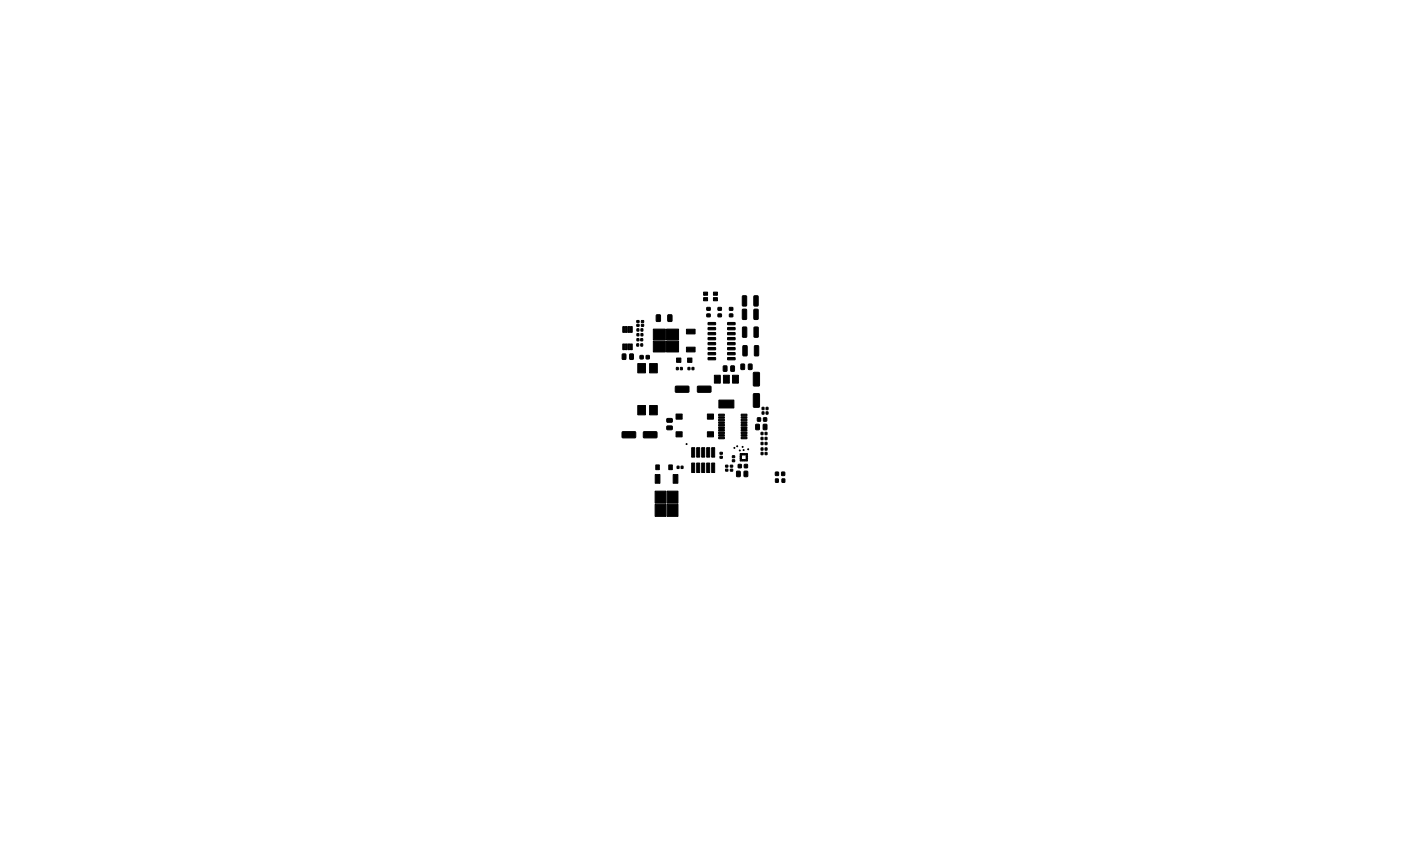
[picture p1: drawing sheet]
<svg xmlns="http://www.w3.org/2000/svg" width="356mm" height="216mm" viewBox="0 0 356 216" stroke-linecap="round" stroke-linejoin="round" font-family="sans-serif">
<g fill="#000" stroke="#000" stroke-width=".25">
<path d="M178.6 75.5h1v.8h-1zM178.6 74.1h1v.8h-1zM179.4 79.7h.8v.7h-.8zM179.4 78h.8v.7h-.8zM181.1 74.1h1v.8h-1zM181.1 75.5h1v.8h-1zM182.3 78h.8v.7h-.8zM182.3 79.7h.8v.7h-.8zM185.2 78h.8v.7h-.8zM185.2 79.7h.8v.7h-.8zM188.5 75.1l.8-.1 .2 .2v2.2l-.1 .2-1-.1zM191.4 75.1l.8-.1 .2 .2 .1 2.2-.2 .2-1-.1z"/>
<path d="M158.1 87.3h.4v1.4h-.4zM158.1 82.9h.4v1.4h-.4zM158 89.8h.6l.3 .1v1.1l-.2 .2-.8-.1zM158.7 87.3h.5v1.4h-.5zM158.7 82.9h.5v1.4h-.5zM159.4 87.3h.4v1.4h-.4zM159.4 82.9h.4v1.4h-.4zM160 87.3h.5v1.4h-.5zM160 82.9h.5v1.4h-.5zM159.9 89.8h.6l.3 .1v1.1l-.2 .2-.8-.1zM161.6 87.2h.5v.6h-.5zM161.7 85.9h.5v.6h-.5z"/>
<path d="M161.7 83.4h.4v.6h-.4zM161.7 84.6h.4v.6h-.4zM161.6 82.3h.6v.5h-.6zM161.6 81.3h.6v.5h-.6zM161.9 92.2h1.9v2.4h-1.9zM162.6 85.9h.5v.6h-.5zM162.7 87.2h.4v.6h-.4zM162.7 83.4h.5v.6h-.5zM162.7 84.6h.5v.6h-.5zM162.8 82.3h.6v.5h-.6zM162.8 81.3h.6v.5h-.6zM162.5 90.2h.7v.8h-.7z"/>
<path d="M164 90.2h.8v.8h-.8zM164.9 92.2h1.9v2.4h-1.9zM166.6 79.9l.8-.1 .2 .2 .1 1.3-.2 .3-.9-.2zM165.8 86.5h3.1v2.8h-3.1zM165.8 83.5h3.1v2.7h-3.1zM169.5 79.9l.8-.1 .3 .2v1.3l-.2 .3-.9-.2zM171.7 93.2h.5v.6h-.5zM169.2 86.5h3v2.8h-3zM169.2 83.5h3v2.7h-3zM171.7 90.8h1.1v1.1h-1.1zM172.7 93.2h.5v.6h-.5zM171.5 98h3.2l.2 .2v1.2l-.3 .1h-3.1l-.1-.2z"/>
<path d="M174.6 93.2h.5v.6h-.5zM174.5 90.8h1.1v1.1h-1.1zM175.7 93.2h.4v.6h-.4zM174.2 83.5h2.2v1.2h-2.2zM174.2 88.1h2.2v1.2h-2.2zM179.7 90.7h1.9v.5l-1.8 .1zM179.7 89.5l1.9-.1v.5l-1.8 .1zM179.7 88.2h1.9v.5h-1.8zM179.7 86.9h1.9v.5l-1.8 .1zM179.7 85.7l1.9-.1v.5l-1.8 .1zM179.7 84.4h1.9v.5h-1.8zM179.7 83.1h1.9v.5l-1.8 .1z"/>
<path d="M179.7 81.9l1.9-.1v.5l-1.8 .1zM177.1 98h3.2l.2 .2v1.2l-.3 .1h-3.1l-.1-.2zM181.3 95.2h1.5v2h-1.5zM183.6 92.9l.7-.1 .2 .1v1.1l-.1 .2-.8-.1zM183.6 95.2h1.5v2h-1.5zM184.7 81.9l1.8-.1 .1 .5-1.9 .1zM184.7 83.1h1.8l.1 .5-1.9 .1zM184.7 84.4h1.8l.1 .5h-1.9zM184.7 85.7l1.8-.1 .1 .5-1.9 .1zM184.7 86.9h1.8l.1 .5-1.9 .1zM184.7 88.2h1.8l.1 .5h-1.9zM184.7 89.5l1.8-.1 .1 .5-1.9 .1z"/>
<path d="M184.7 90.7h1.8l.1 .5-1.9 .1zM185.5 92.9l.7-.1 .2 .1v1.1l-.1 .2-.8-.1zM185.9 95.2h1.5v2h-1.5zM188.1 92.4l.7-.1 .2 .2v1l-.1 .3-.9-.2zM188.5 78.5l.8-.1 .2 .2v2.2l-.1 .3-1-.2zM188.5 83l.8-.1 .2 .2 .1 2.2-.2 .3-.9-.2zM188.6 87.7h.8l.2 .1 .1 2.3-.2 .2-.9-.1zM190 92.4l.7-.1 .2 .2v1l-.1 .3-.9-.2zM191.3 94.5l1.2-.1 .3 .2v3.1l-.2 .2h-1.2l-.2-.1zM191.4 78.5l.8-.1 .2 .2 .1 2.2-.2 .3-1-.2zM191.4 83l.8-.1 .3 .2v2.2l-.2 .3-.9-.2zM191.5 87.7h.8l.3 .1v2.3l-.2 .2-.9-.1z"/>
<path d="M157.9 109.6l3.3-.1 .2 .3v1.1l-.3 .2h-3.1l-.1-.2zM161.9 102.9h1.9v2.3h-1.9zM164.9 102.9h1.9v2.3h-1.9zM166.4 118h.9v1.2h-.9zM163.3 109.6l3.3-.1 .2 .3v1.1l-.3 .2h-3.1l-.1-.2zM169.3 108.1h1.2l.1 .8-.2 .1h-1l-.2-.2zM169.3 106.2h1.2l.1 .8-.2 .1h-1l-.2-.2zM169.7 118h.9v1.2h-.9zM171.9 118.3h.4v.5h-.4zM172.9 118.3h.5v.5h-.5zM171.6 109.5h1.5v1.3h-1.5zM171.6 105h1.5v1.3h-1.5z"/>
<path d="M175.6 113.6h.7v2.4h-.7zM175.6 117.5h.7v2.4h-.7zM176.8 113.6h.8v2.4h-.8zM176.8 117.5h.8v2.4h-.8zM178.1 113.6h.8v2.4h-.8zM178.1 117.5h.8v2.4h-.8zM179.4 113.6h.7v2.4h-.7zM179.4 117.5h.7v2.4h-.7zM179.5 109.5h1.6v1.3h-1.6zM179.5 105h1.6v1.3h-1.6zM180.6 113.6h.8v2.4h-.8zM180.6 117.5h.8v2.4h-.8z"/>
<path d="M182.5 101.5h3.8v2h-3.8zM182.8 114.8h.5v.4h-.5zM182.8 115.8h.5v.4h-.5zM182.4 105.1h1.4l.1 .3-1.4 .1zM182.4 105.7h1.4l.1 .4h-1.4zM182.4 106.4h1.4l.1 .3-1.4 .1zM182.4 107h1.4l.1 .4h-1.4zM182.4 107.7h1.4l.1 .3-1.4 .1zM182.4 108.3h1.4l.1 .4h-1.4zM182.4 109h1.4l.1 .3-1.4 .1zM182.4 109.6h1.4l.1 .4h-1.4zM182.4 110.3h1.4l.1 .3-1.4 .1z"/>
<path d="M182.4 110.9h1.4l.1 .4h-1.4zM184.2 118h.5v.5h-.5zM184.2 119.1h.5v.4h-.5zM185.4 118h.6v.5h-.6zM185.4 119.1h.6v.4h-.6zM185.9 115.6h.6v.5h-.6zM185.9 116.7h.6v.4h-.6zM187.8 116.1h.4v.3h-.4zM187.8 115.6h.4v.3h-.4zM187.9 116.6h.3v.4h-.3zM187.9 115.1h.3v.3h-.3zM187.4 117.8h.8v.9h-.8z"/>
<path d="M188.4 116.6h.3v.4h-.3zM188.4 115.1h.3v.3h-.3zM188.9 116.6h.3v.4h-.3zM188.9 115.1h.3v.3h-.3zM189.4 115.6h.3v.3h-.3zM189.4 116.1h.3v.3h-.3zM189.4 116.6h.3v.4h-.3zM189.4 115.1h.3v.3h-.3zM188.2 110.9h1.3l.1 .4h-1.4zM188.2 110.3h1.3l.1 .3-1.4 .1zM188.2 109.6h1.3l.1 .4h-1.4zM188.2 109h1.3l.1 .3-1.4 .1z"/>
<path d="M188.2 108.3h1.3l.1 .4h-1.4zM188.2 107.7h1.3l.1 .3-1.4 .1zM188.2 107h1.3l.1 .4h-1.4zM188.2 106.4h1.3l.1 .3-1.4 .1zM188.2 105.7h1.3l.1 .4h-1.4zM188.2 105.1h1.3l.1 .3-1.4 .1zM188.9 117.8h.8v.9h-.8zM191.3 99.9l1.2-.1 .3 .2v3.1l-.2 .2h-1.2l-.2-.1zM191.9 107.7l.6-.1 .3 .2v1l-.2 .2-.8-.1zM192.3 106h.7v.8h-.7zM193.2 111h.4v.5h-.4zM193.2 109.7h.4v.6h-.4z"/>
<path d="M193.2 112.2h.4v.6h-.4zM193.4 104.5h.5v.6h-.5zM193.4 103.4h.5v.5h-.5zM193.8 107.7l.6-.1 .3 .2v1l-.2 .2-.8-.1zM193.2 113.6h.5v.6h-.5zM193.2 114.8h.5v.5h-.5zM193.8 106h.8v.8h-.8zM194.2 111h.5v.5h-.5zM194.2 109.7h.5v.6h-.5zM194.2 112.2h.5v.6h-.5zM194.5 104.5h.4v.6h-.4zM194.5 103.4h.4v.5h-.4z"/>
<path d="M194.2 113.6h.5v.6h-.5zM194.2 114.8h.5v.5h-.5zM166.3 128h2.7v3h-2.7zM166.3 124.6h2.7v3.1h-2.7zM166.3 120.4h1.2v2.2h-1.2zM169.3 124.6h2.8v3.1h-2.8zM169.3 128h2.8v3h-2.8zM170.9 120.4h1.2v2.2h-1.2zM187 119.6l.7-.1 .2 .2v1l-.1 .2-.9-.1zM188.9 119.6l.7-.1 .2 .2v1l-.1 .2-.9-.1zM196.9 121.5h.6v.8h-.6zM196.8 119.8h.8v.8h-.8z"/>
<path d="M198.4 119.8h.8v.8h-.8zM198.5 121.5h.7v.8h-.7z"/>
<circle cx="174.3" cy="112.7" r=".13"/>
<circle cx="186.4" cy="113.6" r=".13"/>
<circle cx="187.1" cy="113.2" r=".13"/>
<circle cx="187.8" cy="114.3" r=".13"/>
<circle cx="188.5" cy="113.4" r=".13"/>
<circle cx="188.7" cy="114.2" r=".13"/>
<circle cx="189.9" cy="114" r=".13"/>
</g>
</svg>
